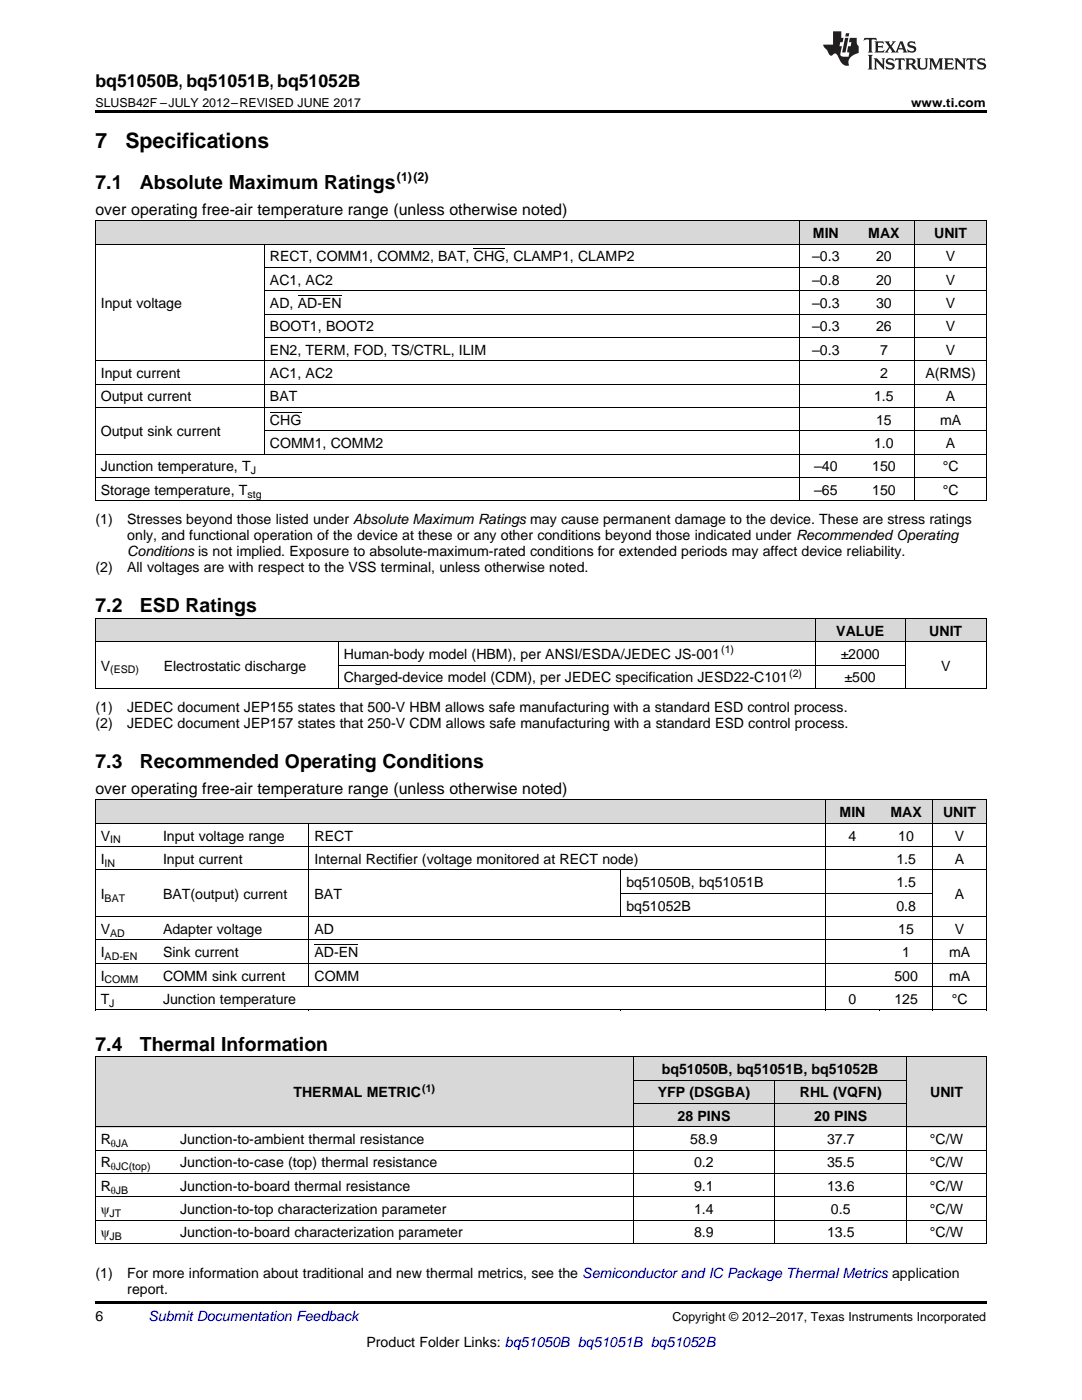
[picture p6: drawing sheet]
<svg xmlns="http://www.w3.org/2000/svg" width="216mm" height="279mm" viewBox="0 0 216 279" stroke-linecap="round" stroke-linejoin="round" font-family="sans-serif">
<defs><g id="words">
<g font-size="4.2">
<text x="19" y="29.6">7</text>
<text x="25" y="29.6">Specifications</text>
</g>
<g font-size="3.9">
<text x="19" y="37.7">7.1</text>
<text x="27.9" y="37.7">Absolute Maximum Ratings</text>
<text x="19" y="122.2">7.2</text>
<text x="27.9" y="122.2">ESD Ratings</text>
<text x="19" y="153.3">7.3</text>
<text x="27.9" y="153.3">Recommended Operating Conditions</text>
<text x="19" y="209.7">7.4</text>
<text x="27.9" y="209.7">Thermal Information</text>
</g>
<text font-size="3.5" x="19" y="17.3">bq51050B, bq51051B, bq51052B</text>
<g font-size="3.2">
<text x="19" y="42.9">over operating free-air temperature range (unless otherwise noted)</text>
<text x="19" y="158.4">over operating free-air temperature range (unless otherwise noted)</text>
</g>
<g font-size="2.8">
<text x="162.2" y="47.5">MIN</text>
<text x="173.2" y="47.5">MAX</text>
<text x="186.4" y="47.5">UNIT</text>
<text x="53.9" y="52.2">RECT, COMM1, COMM2, BAT, CHG, CLAMP1, CLAMP2</text>
<text x="162.1" y="52.2">–0.3</text>
<text x="174.8" y="52.2">20</text>
<text x="188.7" y="52.2">V</text>
<text x="53.9" y="56.8">AC1, AC2</text>
<text x="162.1" y="56.8">–0.8</text>
<text x="174.8" y="56.8">20</text>
<text x="188.7" y="56.8">V</text>
<text x="20.1" y="61.5">Input voltage</text>
<text x="53.9" y="61.5">AD, AD-EN</text>
<text x="162.1" y="61.5">–0.3</text>
<text x="174.8" y="61.5">30</text>
<text x="188.7" y="61.5">V</text>
<text x="53.9" y="66.1">BOOT1, BOOT2</text>
<text x="53.9" y="70.8">EN2, TERM, FOD, TS/CTRL, ILIM</text>
<text x="162.1" y="66.1">–0.3</text>
<text x="162.1" y="70.8">–0.3</text>
<text x="174.8" y="66.1">26</text>
<text x="175.6" y="70.8">7</text>
<text x="188.7" y="66.1">V</text>
<text x="188.7" y="70.8">V</text>
<text x="20.1" y="75.5">Input current</text>
<text x="53.9" y="75.5">AC1, AC2</text>
<text x="175.6" y="75.5">2</text>
<text x="184.7" y="75.5">A(RMS)</text>
<text x="20.1" y="80.1">Output current</text>
<text x="53.9" y="80.1">BAT</text>
<text x="174.4" y="80.1">1.5</text>
<text x="188.7" y="80.1">A</text>
<text x="20.1" y="87.1">Output sink current</text>
<text x="53.9" y="84.8">CHG</text>
<text x="53.9" y="89.4">COMM1, COMM2</text>
<text x="174.4" y="89.4">1.0</text>
<text x="174.8" y="84.8">15</text>
<text x="187.6" y="84.8">mA</text>
<text x="188.7" y="89.4">A</text>
<text x="20.1" y="94.1">Junction temperature, T</text>
<text x="162.5" y="94.1">–40</text>
<text x="174" y="94.1">150</text>
<text x="188.1" y="94.1">°C</text>
<text x="20.1" y="98.7">Storage temperature, T</text>
<text x="162.5" y="98.7">–65</text>
<text x="174" y="98.7">150</text>
<text x="188.1" y="98.7">°C</text>
<text x="19" y="104.6">(1)</text>
<text x="25.4" y="104.6">Stresses beyond those listed under Absolute Maximum Ratings may cause permanent damage to the device. These are stress ratings</text>
<text x="25.4" y="107.8">only, and functional operation of the device at these or any other conditions beyond those indicated under Recommended Operating</text>
<text x="25.4" y="110.9">Conditions is not implied. Exposure to absolute-maximum-rated conditions for extended periods may affect device reliability.</text>
<text x="19" y="114.1">(2)</text>
<text x="25.4" y="114.1">All voltages are with respect to the VSS terminal, unless otherwise noted.</text>
<text x="68.6" y="131.5">Human-body model (HBM), per ANSI/ESDA/JEDEC JS-001</text>
<text x="166.9" y="126.9">VALUE</text>
<text x="167.7" y="131.5">±2000</text>
<text x="185.4" y="126.9">UNIT</text>
<text x="20.1" y="133.8">V</text>
<text x="32.7" y="133.8">Electrostatic discharge</text>
<text x="68.6" y="136.2">Charged-device model (CDM), per JEDEC specification JESD22-C101</text>
<text x="168.5" y="136.2">±500</text>
<text x="187.8" y="133.8">V</text>
<text x="19" y="142">(1)</text>
<text x="25.4" y="142">JEDEC document JEP155 states that 500-V HBM allows safe manufacturing with a standard ESD control process.</text>
<text x="19" y="145.2">(2)</text>
<text x="25.4" y="145.2">JEDEC document JEP157 states that 250-V CDM allows safe manufacturing with a standard ESD control process.</text>
<text x="20.1" y="167.7">V</text>
<text x="32.5" y="167.7">Input voltage range</text>
<text x="62.8" y="167.7">RECT</text>
<text x="167.5" y="163.1">MIN</text>
<text x="169.3" y="167.7">4</text>
<text x="177.7" y="163.1">MAX</text>
<text x="179.2" y="167.7">10</text>
<text x="188.2" y="163.1">UNIT</text>
<text x="190.5" y="167.7">V</text>
<text x="20.1" y="172.4">I</text>
<text x="32.5" y="172.4">Input current</text>
<text x="62.8" y="172.4">Internal Rectifier (voltage monitored at RECT node)</text>
<text x="178.9" y="172.4">1.5</text>
<text x="190.5" y="172.4">A</text>
<text x="20.1" y="179.4">I</text>
<text x="32.5" y="179.4">BAT(output) current</text>
<text x="62.8" y="179.4">BAT</text>
<text x="125" y="177.1">bq51050B, bq51051B</text>
<text x="178.9" y="177.1">1.5</text>
<text x="190.5" y="179.4">A</text>
<text x="125" y="181.7">bq51052B</text>
<text x="178.9" y="181.7">0.8</text>
<text x="20.1" y="186.4">V</text>
<text x="20.1" y="191">I</text>
<text x="32.5" y="186.4">Adapter voltage</text>
<text x="32.5" y="191">Sink current</text>
<text x="62.8" y="186.4">AD</text>
<text x="62.8" y="191">AD-EN</text>
<text x="179.2" y="186.4">15</text>
<text x="180" y="191">1</text>
<text x="189.4" y="191">mA</text>
<text x="190.5" y="186.4">V</text>
<text x="20.1" y="195.7">I</text>
<text x="32.5" y="195.7">COMM sink current</text>
<text x="62.8" y="195.7">COMM</text>
<text x="178.5" y="195.7">500</text>
<text x="189.4" y="195.7">mA</text>
<text x="20.1" y="200.3">T</text>
<text x="32.5" y="200.3">Junction temperature</text>
<text x="169.3" y="200.3">0</text>
<text x="178.5" y="200.3">125</text>
<text x="189.9" y="200.3">°C</text>
<text x="132" y="214.3">bq51050B, bq51051B, bq51052B</text>
<text x="58.6" y="219">THERMAL METRIC</text>
<text x="131.3" y="219">YFP (DSGBA)</text>
<text x="159.6" y="219">RHL (VQFN)</text>
<text x="185.6" y="219">UNIT</text>
<text x="135.2" y="223.7">28 PINS</text>
<text x="162.5" y="223.7">20 PINS</text>
<text x="20.1" y="228.3">R</text>
<text x="20.1" y="233">R</text>
<text x="35.9" y="228.3">Junction-to-ambient thermal resistance</text>
<text x="35.9" y="233">Junction-to-case (top) thermal resistance</text>
<text x="137.7" y="228.3">58.9</text>
<text x="138.5" y="233">0.2</text>
<text x="165" y="228.3">37.7</text>
<text x="165" y="233">35.5</text>
<text x="185.6" y="228.3">°C/W</text>
<text x="185.6" y="233">°C/W</text>
<text x="20.1" y="237.6">R</text>
<text x="35.9" y="237.6">Junction-to-board thermal resistance</text>
<text x="138.5" y="237.6">9.1</text>
<text x="165" y="237.6">13.6</text>
<text x="185.6" y="237.6">°C/W</text>
<text x="20.1" y="242.3">ψ</text>
<text x="35.9" y="242.3">Junction-to-top characterization parameter</text>
<text x="138.5" y="242.3">1.4</text>
<text x="165.8" y="242.3">0.5</text>
<text x="185.6" y="242.3">°C/W</text>
<text x="20.1" y="246.9">ψ</text>
<text x="35.9" y="246.9">Junction-to-board characterization parameter</text>
<text x="138.5" y="246.9">8.9</text>
<text x="165" y="246.9">13.5</text>
<text x="185.6" y="246.9">°C/W</text>
<text x="19" y="255.1">(1)</text>
<text x="25.4" y="255.1">For more information about traditional and new thermal metrics, see the Semiconductor and IC Package Thermal Metrics application</text>
<text x="19" y="263.6">6</text>
<text x="25.4" y="258.2">report.</text>
<text x="73.1" y="268.9">Product Folder Links: bq51050B bq51051B bq51052B</text>
</g>
<text font-size="2.8" fill="#0000c8" x="29.6" y="263.6">Submit Documentation Feedback</text>
<g font-size="2.5">
<text x="19" y="21.4">SLUSB42F –JULY 2012–REVISED JUNE 2017</text>
<text x="181.8" y="21.4">www.ti.com</text>
<text x="79.2" y="36.2">(1)(2)</text>
<text x="134.2" y="263.6">Copyright © 2012–2017, Texas Instruments Incorporated</text>
</g>
<g font-size="2.1">
<text x="50" y="94.7">J</text>
<text x="49.4" y="99.3">stg</text>
<text x="143.9" y="130.4">(1)</text>
<text x="22" y="134.4">(ESD)</text>
<text x="157.5" y="135">(2)</text>
<text x="20.9" y="173">IN</text>
<text x="22" y="168.3">IN</text>
<text x="20.9" y="180">BAT</text>
<text x="20.9" y="191.6">AD-EN</text>
<text x="22" y="186.9">AD</text>
<text x="20.9" y="196.3">COMM</text>
<text x="21.8" y="200.9">J</text>
<text x="84.3" y="217.9">(1)</text>
<text x="22.1" y="228.9">θJA</text>
<text x="22.1" y="233.5">θJC(top)</text>
<text x="22.1" y="238.2">θJB</text>
<text x="21.9" y="242.9">JT</text>
<text x="21.9" y="247.5">JB</text>
</g>
</g></defs>
<g fill="#d8d8d8">
<path d="M19 211h15.9v13.9h-15.9z"/>
<path d="M34.9 211h91.5v13.9h-91.5z"/>
<path d="M181 211h15.8v13.9h-15.8z"/>
<path d="M126.4 220.3h28.2v4.6h-28.2z"/>
<path d="M154.6 220.3h26.4v4.6h-26.4z"/>
<path d="M126.4 215.6h28.2v4.7h-28.2z"/>
<path d="M154.6 215.6h26.4v4.7h-26.4z"/>
<path d="M126.4 211h28.2v4.6h-28.2z"/>
<path d="M154.6 211h26.4v4.6h-26.4z"/>
<path d="M19 159.7h12.5v4.7h-12.5z"/>
<path d="M31.5 159.7h30.2v4.7h-30.2z"/>
<path d="M61.7 159.7h62.2v4.7h-62.2z"/>
<path d="M123.9 159.7h40.9v4.7h-40.9z"/>
<path d="M164.8 159.7h10.7v4.7h-10.7z"/>
<path d="M175.5 159.7h10.7v4.7h-10.7z"/>
<path d="M186.2 159.7h10.6v4.7h-10.6z"/>
<path d="M19 123.5h12.6v4.6h-12.6z"/>
<path d="M31.6 123.5h35.9v4.6h-35.9z"/>
<path d="M67.5 123.5h95.2v4.6h-95.2z"/>
<path d="M162.7 123.5h18v4.6h-18z"/>
<path d="M180.7 123.5h16.1v4.6h-16.1z"/>
<path d="M19 44.1h33.8v4.7h-33.8z"/>
<path d="M52.8 44.1h106.7v4.7h-106.7z"/>
<path d="M159.5 44.1h10.7v4.7h-10.7z"/>
<path d="M170.2 44.1h12.4v4.7h-12.4z"/>
<path d="M182.6 44.1h14.2v4.7h-14.2z"/>
</g>
<g fill="#000">
<path d="M19 22h177.8v.5h-177.8zM19 137.4h.2zM67.4 137.4h.1zM162.6 137.4h.1zM180.6 137.4h.1zM196.7 137.4h.1zM19 201.6h.2zM61.6 201.6h.1zM123.8 201.6h.1zM164.7 201.6h.1zM175.4 201.6h.1zM186.1 201.6h.1z"/>
<path d="M196.7 201.6h.1zM19 259.7h177.8v.5h-177.8z"/>
</g>
<g fill="none" stroke="#000" stroke-width=".2">
<path d="M19 48.7h177.8M19 44.1h177.8M19.1 44.1v55.9M52.8 48.8v41.9M52.8 58h144M52.8 53.4h144M159.4 44.1v55.9M182.5 44.1v55.9M196.8 44.1v55.9M19 76.7h177.8M19 72h177.8M52.8 67.4h144"/>
<path d="M52.8 62.7h144M19 100h177.8M19 95.3h177.8M19 90.6h177.8M19 81.3h177.8M52.8 86h144M19 137.4h177.8M19 128.1h177.8M19 123.4h177.8M19.1 123.4v14M67.5 128.1v9.3M67.5 132.7h113.2"/>
<path d="M162.6 123.4v14M180.6 123.4v14M196.8 123.4v14M19 159.6h177.8M19.1 159.7v41.9M164.8 159.7v41.9M186.1 159.7v41.9M196.8 159.7v41.9M19 173.6h177.8M19 169h177.8M19 164.3h177.8M61.6 164.3v32.7"/>
<path d="M123.9 173.6v9.4M123.9 178.3h62.3M19 196.9h177.8M19 192.2h177.8M19 187.6h177.8M19 182.9h177.8M19 210.9h177.8M19 201.6h177.8M19.1 210.9v37.3M126.3 210.9v37.3M126.4 215.6h54.5M154.5 215.6v32.6"/>
<path d="M180.9 210.9v37.3M196.8 210.9v37.3M19 238.8h177.8M19 234.2h177.8M19 229.5h177.8M19 224.9h177.8M126.4 220.2h54.6M19 248.2h177.8M19 243.5h177.8"/>
</g>
<g fill="#231f20">
<path d="M172.5 7.6l-.1 .5 .4-.2h.6v.1v2.1l-.2 .4h.9l-.2-.4v-2.1l.1-.1h.5l.5 .2-.2-.5zM174.5 8.3l.2 .3v1.5l-.2 .4h1.8l.2-.6a1.04 1.04 0 0 1-1.3 .2v-.7h.6l.3 .2v-.6l-.3 .2h-.6v-.6l.8-.1 .4 .3-.2-.5zM176.5 8.3l.9 1.1-.9 1.1h.8l-.2-.2 .4-.7 .5 .7-.2 .2h1.5l-.2-.2 .2-.4h.9l.1 .4-.2 .2h1l-.3-.3-.7-1.9h-.5l-.9 2-.8-1 .9-1h-.8l.1 .3-.4 .5-.3-.6 .1-.2zM179.7 8.6l.4 1h-.7zM181.3 8.4a.63 .63 0 0 0-.2 .7 .63 .63 0 0 0 .6 .4l.6 .2 .1 .2a.75 .75 0 0 1-.7 .4 .75 .75 0 0 1-.6-.5l.1 .7 .1-.1a1.11 1.11 0 0 0 1.5-.6 1.13 1.13 0 0 0-1.2-.8l-.1-.4a1.04 1.04 0 0 1 1.2 .2l-.2-.5-.2 .1-.4-.2zM173.2 10.9l.2 .4v2.2l-.2 .4h1l-.3-.4v-2.2l.3-.4zM174.3 11.6l.3 .4v1.5l-.3 .4h.8l-.2-.4v-1.3l1.5 1.7v-1.9l.2-.4h-.7l.2 .4v.9l-1.1-1.3zM177 11.8a.62 .62 0 0 0-.2 .7 .62 .62 0 0 0 .6 .4l.6 .1 .1 .3a.76 .76 0 0 1-.7 .3 .76 .76 0 0 1-.7-.4l.2 .7 .1-.1a1.11 1.11 0 0 0 1.5-.6 1.13 1.13 0 0 0-1.2-.8l-.1-.4a1.04 1.04 0 0 1 1.2 .2l-.2-.6-.2 .1-.5-.1zM178.7 11.6l-.2 .6a.61 .61 0 0 1 .8-.3v1.6l-.2 .4h.9l-.2-.4v-1.6a.63 .63 0 0 1 .7 .3l-.1-.6zM180.6 11.6l.3 .4v1.5l-.3 .4h1l-.2-.2-.1-.8 .6 .2a.76 .76 0 0 0 1.2 .7l-1-1a.58 .58 0 0 0 .6-.5 .58 .58 0 0 0-.5-.6zM181.4 11.9h.1a.45 .45 0 0 1 .5 .1 .45 .45 0 0 1 .1 .5l-.8 .2zM182.9 11.6l.2 .2a2.17 2.17 0 0 0 .3 1.9 .99 .99 0 0 0 1.6-.6v-1.1l.2-.4h-.7l.2 .2a1.92 1.92 0 0 1-.2 1.8 .6 .6 0 0 1-.9-.5v-1.1l.2-.4zM185.4 11.6l.2 .4v1.5l-.2 .4h.7l-.2-.4v-1.4l.8 1.8 .8-1.8v1.4l-.2 .4h.9l-.2-.4v-1.5l.2-.4h-.8l-.6 1.5-.6-1.5zM188.4 11.6l.2 .4v1.5l-.2 .4h1.8l.1-.6a1.04 1.04 0 0 1-1.2 .1v-.6h.5l.4 .2v-.6l-.4 .2h-.5v-.7h.8l.3 .3-.1-.6zM190.5 11.6l.2 .4v1.5l-.2 .4h.7l-.2-.4v-1.3l1.5 1.7v-1.9l.2-.4h-.7l.2 .4v.9l-1.1-1.3zM192.9 11.6l-.1 .6a.61 .61 0 0 1 .7-.3l.1 1.6-.3 .4h1l-.3-.4 .1-1.6a.63 .63 0 0 1 .7 .3l-.1-.6zM195.2 11.8a.62 .62 0 0 0-.2 .7 .62 .62 0 0 0 .6 .4l.6 .1 .1 .3a.76 .76 0 0 1-.7 .3 .76 .76 0 0 1-.6-.4l.1 .7 .1-.1a1.11 1.11 0 0 0 1.6-.6 1.13 1.13 0 0 0-1.3-.8l-.1-.4a1.04 1.04 0 0 1 1.2 .2l-.1-.6-.2 .1-.5-.1z"/>
<path d="M166.2 6.3v2.6h-1.9v.4l.8 .9a.91 .91 0 0 0 1 .8 .56 .56 0 0 1 .5-.3 .56 .56 0 0 1 .5 .3l.4 .8a1.53 1.53 0 0 0 1.9 1.2 1.54 1.54 0 0 1 1-2.1l.9-.3v-1.4a1.52 1.52 0 0 1-.4-1.6h-1.3l-.2 .8h.5l-.2 .8h-.5l-.1 1v.2l.4 .1-.2 .8a1.93 1.93 0 0 1-1.6-.3l.3-1.8h-.5l.2-.8h.4l.2-.8h-.4v-1.3zM168.6 7.6l-.6 2.9h.7l.6-2.9zM168.8 6.6l-.1 .7h.6l.2-.7z"/>
</g>
<path d="M59.4 59h8.8M94.5 49.7h6.3M53.9 82.3h6.2M62.8 188.5h8.7" fill="none" stroke="#000" stroke-width=".2"/>
<use href="#words"/>
</svg>
